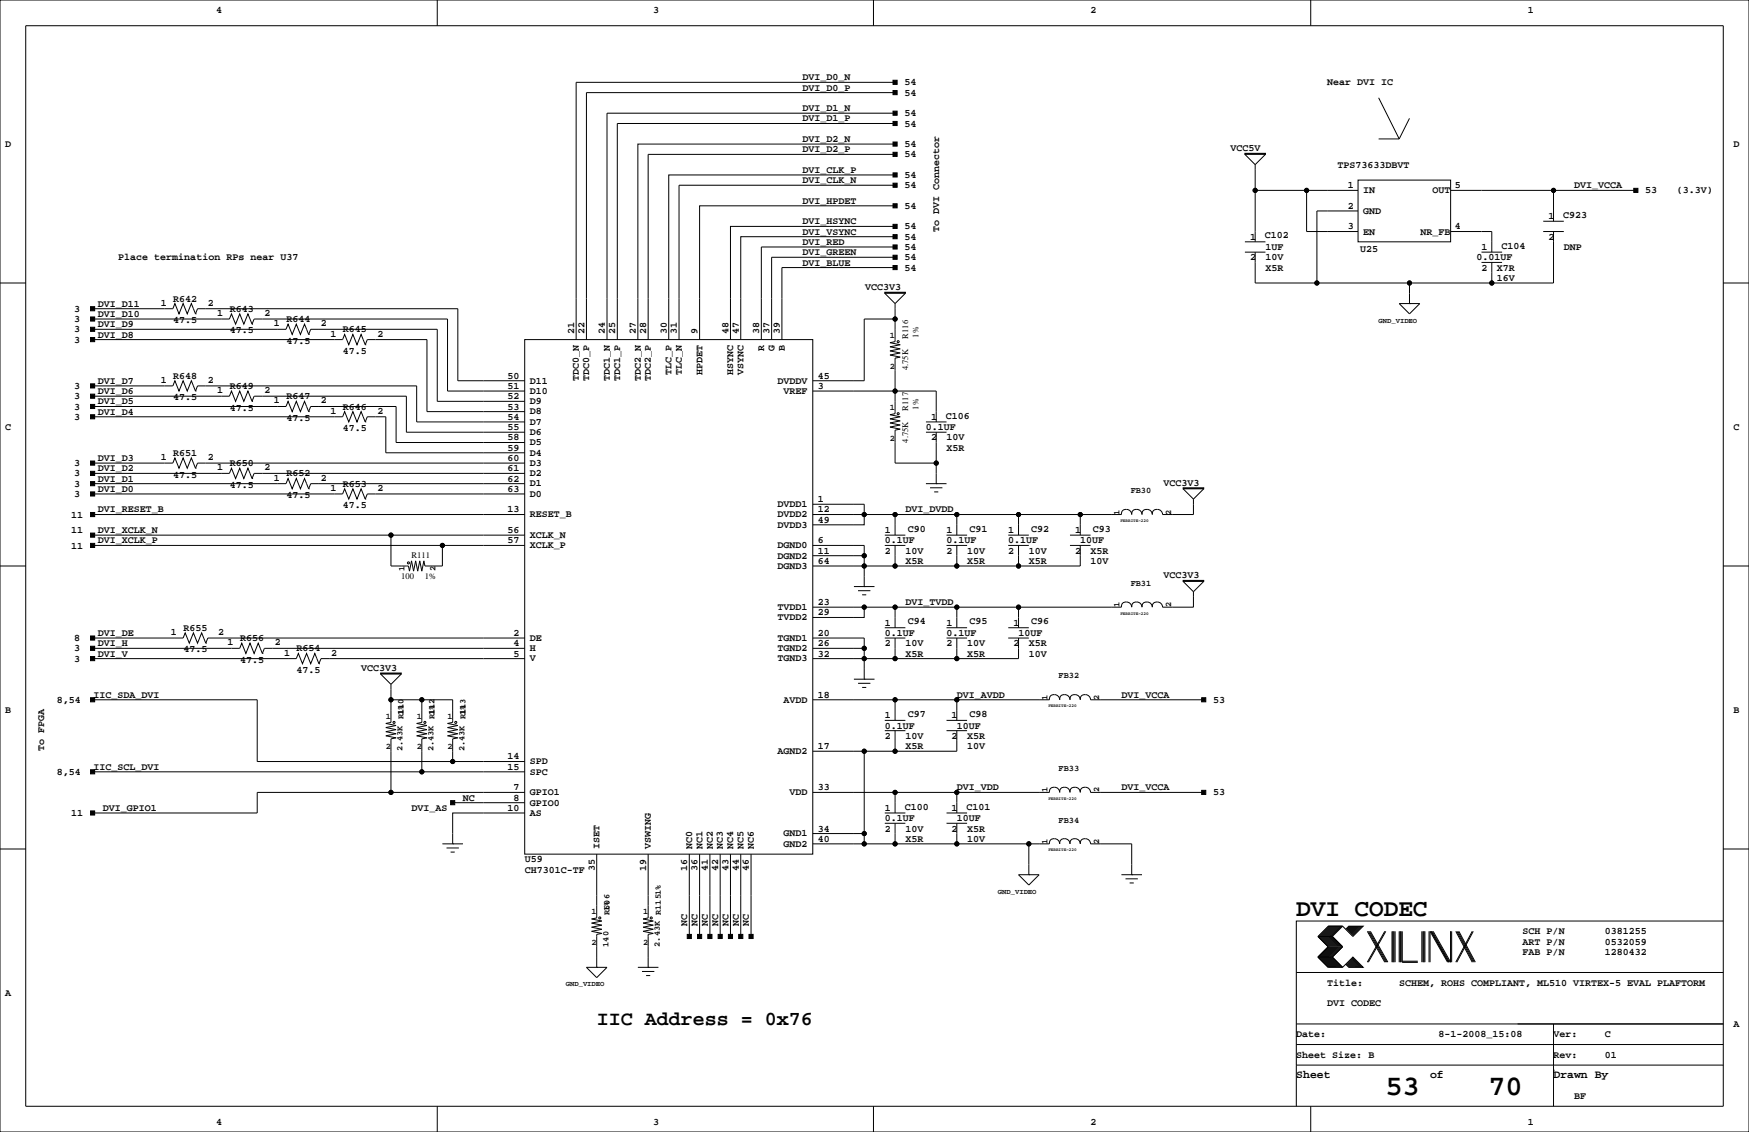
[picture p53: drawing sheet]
<svg xmlns="http://www.w3.org/2000/svg" width="432mm" height="279mm" viewBox="0 0 432 279" stroke-linecap="round" stroke-linejoin="round" font-family="sans-serif">
<defs><g id="words">
<g font-size="7.1">
<text x="342.1" y="270.3">53</text>
<text x="367.5" y="270.3">70</text>
</g>
<text font-size="6" x="320" y="226.1">DVI CODEC</text>
<text font-size="4.9" x="147.3" y="253">IIC Address = 0x76</text>
<g font-size="2.8">
<text x="320" y="266.1">Sheet</text>
<text x="353.1" y="266.1">of</text>
<text x="383.5" y="266.1">Drawn By</text>
</g>
<g font-size="2.5">
<text x="53.3" y="3.3">4</text>
<text x="161.3" y="3.3">3</text>
<text x="269.2" y="3.3">2</text>
<text x="377.2" y="3.3">1</text>
<text x="198.1" y="19.8">DVI_D0_N</text>
<text x="198.1" y="22.4">DVI_D0_P</text>
<text x="223.3" y="21.1">54</text>
<text x="223.3" y="23.6">54</text>
<text x="327.7" y="21.1">Near DVI IC</text>
<text x="198.1" y="27.4">DVI_D1_N</text>
<text x="198.1" y="30">DVI_D1_P</text>
<text x="223.3" y="28.7">54</text>
<text x="198.1" y="35.1">DVI_D2_N</text>
<text x="223.3" y="31.2">54</text>
<text x="1.3" y="36.3">D</text>
<text x="198.1" y="37.6">DVI_D2_P</text>
<text x="223.3" y="36.3">54</text>
<text x="223.3" y="38.9">54</text>
<text x="303.8" y="37.3">VCC5V</text>
<text x="330.2" y="41.4">TPS73633DBVT</text>
<text x="428" y="36.3">D</text>
<text x="198.1" y="42.7">DVI_CLK_P</text>
<text x="198.1" y="45.2">DVI_CLK_N</text>
<text x="223.3" y="43.9">54</text>
<text x="223.3" y="46.5">54</text>
<text x="332.7" y="46.5">1</text>
<text x="336.5" y="47.8">IN</text>
<text x="353.7" y="47.8">OUT</text>
<text x="359.2" y="46.5">5</text>
<text x="388.6" y="46.5">DVI_VCCA</text>
<text x="406.2" y="47.8">53</text>
<text x="414" y="47.8">(3.3V)</text>
<text x="198.1" y="50.3">DVI_HPDET</text>
<text x="223.3" y="51.6">54</text>
<text x="332.7" y="51.6">2</text>
<text x="336.5" y="52.8">GND</text>
<text x="385.9" y="53.8">C923</text>
<text x="198.1" y="55.4">DVI_HSYNC</text>
<text x="198.1" y="57.9">DVI_VSYNC</text>
<text x="223.3" y="56.6">54</text>
<text x="223.3" y="59.2">54</text>
<text x="231.9" y="57.2" transform="rotate(-90 231.9 57.2)">To DVI Connector</text>
<text x="308.6" y="59.2">1</text>
<text x="312.3" y="58.9">C102</text>
<text x="332.7" y="56.6">3</text>
<text x="336.5" y="57.9">EN</text>
<text x="350.7" y="57.9">NR_FB</text>
<text x="359.2" y="56.6">4</text>
<text x="382.3" y="59.2">2</text>
<text x="382.3" y="54.1">1</text>
<text x="29.2" y="64.3">Place termination RPs near U37</text>
<text x="198.1" y="60.5">DVI_RED</text>
<text x="198.1" y="65.5">DVI_BLUE</text>
<text x="198.1" y="63">DVI_GREEN</text>
<text x="223.3" y="61.7">54</text>
<text x="223.3" y="64.3">54</text>
<text x="308.6" y="64.3">2</text>
<text x="312.4" y="64.3">10V</text>
<text x="312.4" y="61.7">1UF</text>
<text x="335.8" y="62.2">U25</text>
<text x="364.5" y="64.3">0.01UF</text>
<text x="365.8" y="61.7">1</text>
<text x="370.7" y="61.4">C104</text>
<text x="386.1" y="61.7">DNP</text>
<text x="213.6" y="71.6">VCC3V3</text>
<text x="223.3" y="66.8">54</text>
<text x="312.4" y="66.8">X5R</text>
<text x="365.8" y="66.8">2</text>
<text x="369.6" y="69.3">16V</text>
<text x="369.6" y="66.8">X7R</text>
<text x="18.3" y="77">3</text>
<text x="24.1" y="75.7">DVI_D11</text>
<text x="39.7" y="75.4">1</text>
<text x="42.8" y="74.4">R642</text>
<text x="51.3" y="75.4">2</text>
<text x="53.6" y="78">1</text>
<text x="56.7" y="77">R643</text>
<text x="65.3" y="78">2</text>
<text x="18.3" y="79.5">3</text>
<text x="18.3" y="82">3</text>
<text x="24.1" y="78.2">DVI_D10</text>
<text x="24.1" y="83.3">DVI_D8</text>
<text x="24.1" y="80.8">DVI_D9</text>
<text x="42.8" y="79.8">47.5</text>
<text x="56.7" y="82.3">47.5</text>
<text x="67.6" y="80.5">1</text>
<text x="70.7" y="79.5">R644</text>
<text x="79.2" y="80.5">2</text>
<text x="81.6" y="83.1">1</text>
<text x="84.7" y="82">R645</text>
<text x="93.2" y="83.1">2</text>
<text x="141.7" y="82.5" transform="rotate(-90 141.7 82.5)">21</text>
<text x="144.3" y="82.5" transform="rotate(-90 144.3 82.5)">22</text>
<text x="149.4" y="82.5" transform="rotate(-90 149.4 82.5)">24</text>
<text x="151.9" y="82.5" transform="rotate(-90 151.9 82.5)">25</text>
<text x="157" y="82.5" transform="rotate(-90 157 82.5)">27</text>
<text x="159.5" y="82.5" transform="rotate(-90 159.5 82.5)">28</text>
<text x="164.6" y="82.5" transform="rotate(-90 164.6 82.5)">30</text>
<text x="167.1" y="82.5" transform="rotate(-90 167.1 82.5)">31</text>
<text x="172.2" y="82.5" transform="rotate(-90 172.2 82.5)">9</text>
<text x="179.8" y="82.5" transform="rotate(-90 179.8 82.5)">48</text>
<text x="182.4" y="82.5" transform="rotate(-90 182.4 82.5)">47</text>
<text x="187.5" y="82.5" transform="rotate(-90 187.5 82.5)">38</text>
<text x="190" y="82.5" transform="rotate(-90 190 82.5)">37</text>
<text x="192.5" y="82.5" transform="rotate(-90 192.5 82.5)">39</text>
<text x="18.3" y="84.6">3</text>
<text x="70.7" y="84.8">47.5</text>
<text x="84.7" y="87.4">47.5</text>
<text x="188.7" y="86.6" transform="rotate(-90 188.7 86.6)">R</text>
<text x="191.2" y="86.6" transform="rotate(-90 191.2 86.6)">G</text>
<text x="193.7" y="86.6" transform="rotate(-90 193.7 86.6)">B</text>
<text x="24.1" y="94.7">DVI_D7</text>
<text x="39.7" y="94.5">1</text>
<text x="42.8" y="93.5">R648</text>
<text x="51.3" y="94.5">2</text>
<text x="125.3" y="93.5">50</text>
<text x="130.8" y="94.7">D11</text>
<text x="142.9" y="94" transform="rotate(-90 142.9 94)">TDC0_N</text>
<text x="145.5" y="94" transform="rotate(-90 145.5 94)">TDC0_P</text>
<text x="150.6" y="94" transform="rotate(-90 150.6 94)">TDC1_N</text>
<text x="153.1" y="94" transform="rotate(-90 153.1 94)">TDC1_P</text>
<text x="158.2" y="94" transform="rotate(-90 158.2 94)">TDC2_N</text>
<text x="160.7" y="94" transform="rotate(-90 160.7 94)">TDC2_P</text>
<text x="165.8" y="92.5" transform="rotate(-90 165.8 92.5)">TLC_P</text>
<text x="168.3" y="92.5" transform="rotate(-90 168.3 92.5)">TLC_N</text>
<text x="173.4" y="92.5" transform="rotate(-90 173.4 92.5)">HPDET</text>
<text x="181" y="92.5" transform="rotate(-90 181 92.5)">HSYNC</text>
<text x="183.6" y="92.5" transform="rotate(-90 183.6 92.5)">VSYNC</text>
<text x="192" y="94.7">DVDDV</text>
<text x="201.9" y="93.5">45</text>
<text x="18.3" y="101.1">3</text>
<text x="18.3" y="98.6">3</text>
<text x="18.3" y="96">3</text>
<text x="24.1" y="99.8">DVI_D5</text>
<text x="24.1" y="97.3">DVI_D6</text>
<text x="42.8" y="98.8">47.5</text>
<text x="53.6" y="97">1</text>
<text x="56.7" y="96">R649</text>
<text x="56.7" y="101.3">47.5</text>
<text x="65.3" y="97">2</text>
<text x="67.6" y="99.6">1</text>
<text x="70.7" y="98.6">R647</text>
<text x="79.2" y="99.6">2</text>
<text x="84.7" y="101.1">R646</text>
<text x="125.3" y="96">51</text>
<text x="125.3" y="101.1">53</text>
<text x="125.3" y="98.6">52</text>
<text x="130.8" y="97.2">D10</text>
<text x="130.8" y="99.8">D9</text>
<text x="193.5" y="97.2">VREF</text>
<text x="201.9" y="96">3</text>
<text x="1.3" y="106.2">C</text>
<text x="18.3" y="103.6">3</text>
<text x="24.1" y="102.4">DVI_D4</text>
<text x="70.7" y="103.9">47.5</text>
<text x="81.6" y="102.1">1</text>
<text x="84.7" y="106.4">47.5</text>
<text x="93.2" y="102.1">2</text>
<text x="125.3" y="106.2">55</text>
<text x="125.3" y="103.6">54</text>
<text x="130.8" y="107.4">D6</text>
<text x="130.8" y="104.8">D7</text>
<text x="130.8" y="102.3">D8</text>
<text x="228.6" y="106.2">0.1UF</text>
<text x="229.9" y="103.6">1</text>
<text x="233.5" y="103.3">C106</text>
<text x="428" y="106.2">C</text>
<text x="24.1" y="113.8">DVI_D3</text>
<text x="39.7" y="113.5">1</text>
<text x="42.8" y="112.5">R651</text>
<text x="51.3" y="113.5">2</text>
<text x="125.3" y="113.8">60</text>
<text x="125.3" y="111.3">59</text>
<text x="125.3" y="108.7">58</text>
<text x="130.8" y="112.5">D4</text>
<text x="130.8" y="109.9">D5</text>
<text x="229.9" y="108.7">2</text>
<text x="233.7" y="111.3">X5R</text>
<text x="233.7" y="108.7">10V</text>
<text x="18.3" y="117.6">3</text>
<text x="18.3" y="115.1">3</text>
<text x="24.1" y="118.9">DVI_D1</text>
<text x="24.1" y="116.3">DVI_D2</text>
<text x="42.8" y="117.9">47.5</text>
<text x="53.6" y="116.1">1</text>
<text x="56.7" y="115.1">R650</text>
<text x="65.3" y="116.1">2</text>
<text x="67.6" y="118.6">1</text>
<text x="70.7" y="117.6">R652</text>
<text x="79.2" y="118.6">2</text>
<text x="125.3" y="118.9">62</text>
<text x="125.3" y="116.3">61</text>
<text x="130.8" y="117.5">D2</text>
<text x="130.8" y="115">D3</text>
<text x="287.3" y="119.9">VCC3V3</text>
<text x="18.3" y="122.7">3</text>
<text x="18.3" y="120.1">3</text>
<text x="24.1" y="121.4">DVI_D0</text>
<text x="56.7" y="120.4">47.5</text>
<text x="70.7" y="122.9">47.5</text>
<text x="81.6" y="121.2">1</text>
<text x="84.7" y="125.5">47.5</text>
<text x="84.7" y="120.1">R653</text>
<text x="93.2" y="121.2">2</text>
<text x="125.3" y="121.4">63</text>
<text x="130.8" y="120.1">D1</text>
<text x="130.8" y="122.6">D0</text>
<text x="192" y="125.2">DVDD1</text>
<text x="201.9" y="124">1</text>
<text x="17.6" y="131.6">11</text>
<text x="17.6" y="127.8">11</text>
<text x="24.1" y="131.6">DVI_XCLK_N</text>
<text x="24.1" y="126.5">DVI_RESET_B</text>
<text x="125.3" y="126.5">13</text>
<text x="125.3" y="131.6">56</text>
<text x="130.8" y="127.7">RESET_B</text>
<text x="192" y="127.7">DVDD2</text>
<text x="192" y="130.2">DVDD3</text>
<text x="201.9" y="126.5">12</text>
<text x="201.9" y="129">49</text>
<text x="218.4" y="131.6">1</text>
<text x="223.5" y="126.5">DVI_DVDD</text>
<text x="224.1" y="131.2">C90</text>
<text x="233.7" y="131.6">1</text>
<text x="239.3" y="131.2">C91</text>
<text x="248.9" y="131.6">1</text>
<text x="254.6" y="131.2">C92</text>
<text x="265.4" y="131.6">1</text>
<text x="269.8" y="131.2">C93</text>
<text x="17.6" y="135.4">11</text>
<text x="24.1" y="134.1">DVI_XCLK_P</text>
<text x="125.3" y="134.1">57</text>
<text x="130.8" y="135.3">XCLK_P</text>
<text x="130.8" y="132.8">XCLK_N</text>
<text x="192" y="137.9">DGND2</text>
<text x="192" y="135.3">DGND0</text>
<text x="201.9" y="136.7">11</text>
<text x="201.9" y="134.1">6</text>
<text x="218.4" y="136.7">2</text>
<text x="218.4" y="134.1">0.1UF</text>
<text x="223.5" y="136.7">10V</text>
<text x="233.7" y="136.7">2</text>
<text x="233.7" y="134.1">0.1UF</text>
<text x="238.8" y="136.7">10V</text>
<text x="248.9" y="136.7">2</text>
<text x="248.9" y="134.1">0.1UF</text>
<text x="254" y="136.7">10V</text>
<text x="265.4" y="136.7">2</text>
<text x="266.7" y="134.1">10UF</text>
<text x="269.2" y="136.7">X5R</text>
<text x="192" y="140.4">DGND3</text>
<text x="201.9" y="139.2">64</text>
<text x="223.5" y="139.2">X5R</text>
<text x="238.8" y="139.2">X5R</text>
<text x="254" y="139.2">X5R</text>
<text x="269.2" y="139.2">10V</text>
<text x="287.3" y="142.8">VCC3V3</text>
<text x="201.9" y="149.4">23</text>
<text x="223.5" y="149.4">DVI_TVDD</text>
<text x="45.3" y="155.7">R655</text>
<text x="192" y="150.6">TVDD1</text>
<text x="192" y="153.1">TVDD2</text>
<text x="201.9" y="151.9">29</text>
<text x="218.4" y="154.4">1</text>
<text x="224.1" y="154.1">C94</text>
<text x="233.7" y="154.4">1</text>
<text x="239.3" y="154.1">C95</text>
<text x="250.2" y="154.4">1</text>
<text x="254.6" y="154.1">C96</text>
<text x="18.3" y="160.8">3</text>
<text x="18.3" y="158.2">8</text>
<text x="24.1" y="159.5">DVI_H</text>
<text x="24.1" y="157">DVI_DE</text>
<text x="42.2" y="156.7">1</text>
<text x="45.3" y="161">47.5</text>
<text x="53.8" y="156.7">2</text>
<text x="56.2" y="159.3">1</text>
<text x="59.3" y="158.2">R656</text>
<text x="67.8" y="159.3">2</text>
<text x="70.1" y="161.8">1</text>
<text x="73.2" y="160.8">R654</text>
<text x="81.8" y="161.8">2</text>
<text x="126.8" y="157">2</text>
<text x="126.8" y="159.5">4</text>
<text x="130.8" y="158.2">DE</text>
<text x="130.8" y="160.7">H</text>
<text x="192" y="158.2">TGND1</text>
<text x="192" y="160.7">TGND2</text>
<text x="201.9" y="157">20</text>
<text x="201.9" y="159.5">26</text>
<text x="218.4" y="159.5">2</text>
<text x="218.4" y="157">0.1UF</text>
<text x="223.5" y="159.5">10V</text>
<text x="233.7" y="159.5">2</text>
<text x="233.7" y="157">0.1UF</text>
<text x="238.8" y="159.5">10V</text>
<text x="250.2" y="159.5">2</text>
<text x="251.5" y="157">10UF</text>
<text x="254" y="159.5">X5R</text>
<text x="18.3" y="163.3">3</text>
<text x="24.1" y="162.1">DVI_V</text>
<text x="59.3" y="163.6">47.5</text>
<text x="73.2" y="166.1">47.5</text>
<text x="89.2" y="165.6">VCC3V3</text>
<text x="126.8" y="162.1">5</text>
<text x="130.8" y="163.3">V</text>
<text x="192" y="163.3">TGND3</text>
<text x="201.9" y="162.1">32</text>
<text x="223.5" y="162.1">X5R</text>
<text x="238.8" y="162.1">X5R</text>
<text x="254" y="162.1">10V</text>
<text x="14.1" y="173.5">8,54</text>
<text x="23.1" y="172.2">IIC_SDA_DVI</text>
<text x="193.5" y="173.4">AVDD</text>
<text x="201.9" y="172.2">18</text>
<text x="236.2" y="172.2">DVI_AVDD</text>
<text x="276.9" y="172.2">DVI_VCCA</text>
<text x="299.5" y="173.5">53</text>
<text x="1.3" y="176">B</text>
<text x="218.4" y="177.3">1</text>
<text x="218.4" y="179.8">0.1UF</text>
<text x="224.1" y="177">C97</text>
<text x="234.9" y="177.3">1</text>
<text x="236.2" y="179.8">10UF</text>
<text x="239.3" y="177">C98</text>
<text x="428" y="176">B</text>
<text x="10.9" y="185.4" transform="rotate(-90 10.9 185.4)">To FPGA</text>
<text x="201.9" y="184.9">17</text>
<text x="218.4" y="182.4">2</text>
<text x="223.5" y="182.4">10V</text>
<text x="223.5" y="184.9">X5R</text>
<text x="234.9" y="182.4">2</text>
<text x="238.8" y="182.4">X5R</text>
<text x="238.8" y="184.9">10V</text>
<text x="14.1" y="191.3">8,54</text>
<text x="23.1" y="190">IIC_SCL_DVI</text>
<text x="125.3" y="187.5">14</text>
<text x="125.3" y="190">15</text>
<text x="130.8" y="188.7">SPD</text>
<text x="130.8" y="191.2">SPC</text>
<text x="192" y="186.1">AGND2</text>
<text x="114.3" y="197.6">NC</text>
<text x="126.8" y="195.1">7</text>
<text x="126.8" y="197.6">8</text>
<text x="130.8" y="196.3">GPIO1</text>
<text x="194.9" y="196.3">VDD</text>
<text x="201.9" y="195.1">33</text>
<text x="236.2" y="195.1">DVI_VDD</text>
<text x="276.9" y="195.1">DVI_VCCA</text>
<text x="299.5" y="196.3">53</text>
<text x="17.6" y="201.4">11</text>
<text x="25.4" y="200.2">DVI_GPIO1</text>
<text x="101.6" y="200.2">DVI_AS</text>
<text x="125.3" y="200.2">10</text>
<text x="130.8" y="198.8">GPIO0</text>
<text x="130.8" y="201.4">AS</text>
<text x="218.4" y="200.2">1</text>
<text x="218.4" y="202.7">0.1UF</text>
<text x="223.4" y="199.8">C100</text>
<text x="234.9" y="200.2">1</text>
<text x="236.2" y="202.7">10UF</text>
<text x="238.6" y="199.8">C101</text>
<text x="148" y="209.5" transform="rotate(-90 148 209.5)">ISET</text>
<text x="160.7" y="209.6" transform="rotate(-90 160.7 209.6)">VSWING</text>
<text x="170.9" y="209.5" transform="rotate(-90 170.9 209.5)">NC0</text>
<text x="173.4" y="209.6" transform="rotate(-90 173.4 209.6)">NC1</text>
<text x="176" y="209.5" transform="rotate(-90 176 209.5)">NC2</text>
<text x="178.5" y="209.5" transform="rotate(-90 178.5 209.5)">NC3</text>
<text x="181" y="209.5" transform="rotate(-90 181 209.5)">NC4</text>
<text x="183.6" y="209.6" transform="rotate(-90 183.6 209.6)">NC5</text>
<text x="186.1" y="209.5" transform="rotate(-90 186.1 209.5)">NC6</text>
<text x="193.5" y="209">GND2</text>
<text x="193.5" y="206.4">GND1</text>
<text x="201.9" y="207.8">40</text>
<text x="201.9" y="205.2">34</text>
<text x="218.4" y="205.2">2</text>
<text x="223.5" y="207.8">X5R</text>
<text x="223.5" y="205.2">10V</text>
<text x="234.9" y="205.2">2</text>
<text x="238.8" y="207.8">10V</text>
<text x="238.8" y="205.2">X5R</text>
<text x="129.5" y="212.9">U59</text>
<text x="129.5" y="215.4">CH7301C-TF</text>
<text x="146.8" y="215.1" transform="rotate(-90 146.8 215.1)">35</text>
<text x="159.5" y="215.1" transform="rotate(-90 159.5 215.1)">19</text>
<text x="169.7" y="215.1" transform="rotate(-90 169.7 215.1)">16</text>
<text x="172.2" y="215.1" transform="rotate(-90 172.2 215.1)">36</text>
<text x="174.8" y="215.1" transform="rotate(-90 174.8 215.1)">41</text>
<text x="177.3" y="215.1" transform="rotate(-90 177.3 215.1)">42</text>
<text x="179.8" y="215.1" transform="rotate(-90 179.8 215.1)">43</text>
<text x="182.4" y="215.1" transform="rotate(-90 182.4 215.1)">44</text>
<text x="184.9" y="215.1" transform="rotate(-90 184.9 215.1)">46</text>
<text x="169.7" y="228.6" transform="rotate(-90 169.7 228.6)">NC</text>
<text x="172.2" y="228.6" transform="rotate(-90 172.2 228.6)">NC</text>
<text x="174.8" y="228.6" transform="rotate(-90 174.8 228.6)">NC</text>
<text x="177.3" y="228.6" transform="rotate(-90 177.3 228.6)">NC</text>
<text x="179.8" y="228.6" transform="rotate(-90 179.8 228.6)">NC</text>
<text x="182.4" y="228.6" transform="rotate(-90 182.4 228.6)">NC</text>
<text x="184.9" y="228.6" transform="rotate(-90 184.9 228.6)">NC</text>
<text x="375.9" y="230.6">SCH P/N</text>
<text x="375.9" y="233.2">ART P/N</text>
<text x="396.2" y="230.6">0381255</text>
<text x="396.2" y="233.2">0532059</text>
<text x="375.9" y="235.7">FAB P/N</text>
<text x="396.2" y="235.7">1280432</text>
<text x="1.3" y="245.9">A</text>
<text x="327.7" y="243.3">Title:</text>
<text x="345.4" y="243.3">SCHEM, ROHS COMPLIANT, ML510 VIRTEX-5 EVAL PLAFTORM</text>
<text x="327.7" y="248.4">DVI CODEC</text>
<text x="320" y="256">Date:</text>
<text x="355.2" y="256">8-1-2008_15:08</text>
<text x="383.5" y="256">Ver:</text>
<text x="396.2" y="256">C</text>
<text x="428" y="253.5">A</text>
<text x="320" y="261.1">Sheet Size: B</text>
<text x="383.5" y="261.1">Rev:</text>
<text x="396.2" y="261.1">01</text>
<text x="388.6" y="271.3">BF</text>
<text x="53.3" y="277.6">4</text>
<text x="161.3" y="277.6">3</text>
<text x="269.2" y="277.6">2</text>
<text x="377.2" y="277.6">1</text>
</g>
<g font-size="2.1">
<text x="219.7" y="83.4">1</text>
<text x="224.2" y="83.6" transform="rotate(-90 224.2 83.6)">R116</text>
<text x="226.8" y="83.3" transform="rotate(-90 226.8 83.3)">1%</text>
<text x="219.7" y="91">2</text>
<text x="224.2" y="91.4" transform="rotate(-90 224.2 91.4)">4.75K</text>
<text x="219.7" y="101.2">1</text>
<text x="224.2" y="101.3" transform="rotate(-90 224.2 101.3)">R117</text>
<text x="226.8" y="101.1" transform="rotate(-90 226.8 101.1)">1%</text>
<text x="219.7" y="108.8">2</text>
<text x="224.2" y="109.2" transform="rotate(-90 224.2 109.2)">4.75K</text>
<text x="279.1" y="121.7">FB30</text>
<text x="276.4" y="127" transform="rotate(-90 276.4 127)">1</text>
<text x="289.1" y="127" transform="rotate(-90 289.1 127)">2</text>
<text x="101.6" y="137.6">R111</text>
<text x="99.1" y="142.9">100</text>
<text x="99.9" y="141" transform="rotate(-90 99.9 141)">1</text>
<text x="104.9" y="142.9">1%</text>
<text x="107.5" y="141" transform="rotate(-90 107.5 141)">2</text>
<text x="276.4" y="149.9" transform="rotate(-90 276.4 149.9)">1</text>
<text x="279.1" y="144.6">FB31</text>
<text x="289.1" y="149.9" transform="rotate(-90 289.1 149.9)">2</text>
<text x="261.4" y="167.5">FB32</text>
<text x="258.6" y="172.7" transform="rotate(-90 258.6 172.7)">1</text>
<text x="271.3" y="172.7" transform="rotate(-90 271.3 172.7)">2</text>
<text x="95.3" y="177.4">1</text>
<text x="99.7" y="177.5" transform="rotate(-90 99.7 177.5)">R110</text>
<text x="99.7" y="176.5" transform="rotate(-90 99.7 176.5)">1%</text>
<text x="102.9" y="177.4">1</text>
<text x="107.3" y="177.5" transform="rotate(-90 107.3 177.5)">R112</text>
<text x="107.3" y="176.5" transform="rotate(-90 107.3 176.5)">1%</text>
<text x="110.5" y="177.4">1</text>
<text x="114.9" y="177.5" transform="rotate(-90 114.9 177.5)">R113</text>
<text x="114.9" y="176.5" transform="rotate(-90 114.9 176.5)">1%</text>
<text x="95.3" y="185">2</text>
<text x="99.4" y="185.4" transform="rotate(-90 99.4 185.4)">2.43K</text>
<text x="102.9" y="185">2</text>
<text x="107" y="185.4" transform="rotate(-90 107 185.4)">2.43K</text>
<text x="110.5" y="185">2</text>
<text x="114.6" y="185.4" transform="rotate(-90 114.6 185.4)">2.43K</text>
<text x="261.4" y="190.3">FB33</text>
<text x="258.6" y="195.6" transform="rotate(-90 258.6 195.6)">1</text>
<text x="271.3" y="195.6" transform="rotate(-90 271.3 195.6)">2</text>
<text x="261.4" y="203">FB34</text>
<text x="258.6" y="208.3" transform="rotate(-90 258.6 208.3)">1</text>
<text x="271.3" y="208.3" transform="rotate(-90 271.3 208.3)">2</text>
<text x="146" y="225.6">1</text>
<text x="150.5" y="225.8" transform="rotate(-90 150.5 225.8)">R606</text>
<text x="150.5" y="224.8" transform="rotate(-90 150.5 224.8)">1%</text>
<text x="158.8" y="225.6">1</text>
<text x="163.2" y="225.8" transform="rotate(-90 163.2 225.8)">R1151%</text>
<text x="146" y="233.2">2</text>
<text x="150.2" y="233.7" transform="rotate(-90 150.2 233.7)">140</text>
<text x="158.8" y="233.2">2</text>
<text x="162.9" y="233.7" transform="rotate(-90 162.9 233.7)">2.43K</text>
</g>
<g font-size="1.8">
<text x="340.4" y="79.6">GND_VIDEO</text>
<text x="246.4" y="220.6">GND_VIDEO</text>
<text x="139.7" y="243.5">GND_VIDEO</text>
</g>
<g font-size="1.1">
<text x="276.6" y="128.8">FERRITE-220</text>
<text x="276.6" y="151.7">FERRITE-220</text>
<text x="258.8" y="174.5">FERRITE-220</text>
<text x="258.8" y="197.4">FERRITE-220</text>
<text x="258.8" y="210.1">FERRITE-220</text>
</g>
</g></defs>
<g fill="none" stroke="#000" stroke-width=".25">
<path d="M0 0h431.8v279.4h-431.8zM6.3 6.3h419.1v266.7h-419zM107.9 0v6.3M215.6 0v6.3M323.6 0v6.3M221 35.6h-63.5v48.2M221 22.9h-76.2v60.9M221 30.5h-68.6v53.3M221 27.9h-71.1v55.9M221 38.1h-61v45.7M221 20.3h-78.8v63.5M307.3 37.8h5.1v.3h-5.1z"/>
<path d="M307.3 38.1l2.6 2.5M312.4 38.1l-2.5 2.5M340.4 24.1l5 10.2M340.4 34.3h5M348 29.2l-2.6 5.1M221 43.2h-55.9v40.6M221 50.8h-48.3v33M221 55.9h-40.7v27.9M221 45.7h-53.4v38.1M221 58.4h-38.1v25.4M307.3 59.7h5.1M309.9 40.6v19.1"/>
<path d="M309.9 47h25.4M322.6 47v10.2h12.7M335.3 52.1h-10.2v17.7M335.3 44.4h22.8v15.3h-22.8zM358.1 57.2h10.2v5M358.1 47h25.4M381 57.2h5.1M381 54.6h5.1M383.5 57.2v12.6h-73.6v-7.6M403.9 47h-20.4v7.6M0 69.8h6.3M22.9 76.2h19.8l.5-1.3 1 2.6 1-2.6 1 2.6 1-2.6 1.1 2.6"/>
<path d="M22.9 78.7h33.7l.6-1.2 1 2.5 1-2.5 1 2.5 1-2.5 1 2.5M48.3 77.5h.1M48.3 77.5l.5-1.3h64.2v17.8h16.5M218.4 72.1h5.1v.3h-5.1zM218.4 72.4l2.6 2.5M221 61h-33v22.8M221 78.7h-7.6v15.3h-12.7M221 63.5h-30.5v20.3M221 66h-28v17.8M221 74.9v9.4l-1.3 .3 2.5 .5-2.5 .5 2.5 .5-2.5 .5 2.5 .5-2.5 .5 2.5 .5-1.2 .3v8.1h-20.3M223.5 72.4l-2.5 2.5M307.3 62.2h5.1"/>
<path d="M345.4 74.9h5.1l-2.5 2.6zM348 74.9h.1M348 69.9v5M365.8 62.2h5M365.8 64.8h5M368.3 64.8v5M425.4 69.8h6.4M22.9 95.2h19.8l.5-1.2 1 2.5 1-2.5 1 2.5 1-2.5 1.1 2.5M22.9 97.8h33.7l.6-1.3 1 2.6 1-2.6 1 2.6 1-2.6 1 2.6M22.9 81.3h47.7l.5-1.3 1 2.6 1.1-2.6 1 2.6 1-2.6 1 2.5M22.9 83.8h61.7l.5-1.3 1 2.6 1-2.6 1 2.6 1.1-2.6 1 2.6M48.3 96.5h.1"/>
<path d="M48.3 96.5l.5-1.3h54.1v8.9h26.6M62.2 99.1h.1M62.2 80h.1M62.2 99.1l.5-1.3h37.6v8.9h29.2M62.2 80l.5-1.3h47.8v17.8h19M76.2 82.5h.1M76.2 82.6l.5-1.3h31.2v17.8h21.6M90.2 85.1h.1M90.2 85.1l.5-1.3h14.7v17.8h24.1M129.5 83.8h71.2v127h-71.2zM22.9 116.8h33.7l.6-1.2 1 2.5 1-2.5 1 2.5 1-2.5 1 2.5M22.9 114.3h19.8l.5-1.3 1 2.6 1-2.6 1 2.6 1-2.6 1.1 2.6"/>
<path d="M22.9 119.4h47.7l.5-1.3 1 2.5 1.1-2.5 1 2.5 1-2.5 1 2.6M22.9 102.9h61.7l.5-1.3 1 2.5 1-2.5 1 2.5 1.1-2.5 1 2.5M22.9 100.3h47.7l.5-1.2 1 2.5 1.1-2.5 1 2.5 1-2.5 1 2.5M48.3 115.6h.1M62.2 118.1h.1M76.2 101.6h.1M76.2 101.6l.5-1.3h21.1v8.9h31.7M90.2 104.1h.1M90.2 104.1l.5-1.2h4.5v8.9h34.3M129.5 116.8h-66.8l-.5 1.3M129.5 114.3h-80.7l-.5 1.3M129.5 119.4h-52.8l-.5 1.2"/>
<path d="M228.6 106.7h5.1M228.6 119.4h5.1M228.6 104.1h5.1M231.1 104.1v-7.6h-10.1v5.6l-1.3 .3 2.5 .5-2.5 .5 2.5 .5-2.5 .5 2.5 .5-2.5 .5 2.5 .5-1.2 .3v8.1h10.1M231.1 119.4h.1M231.1 106.7v12.7M0 139.7h6.3M22.9 121.9h61.7l.5-1.2 1 2.5 1-2.5 1 2.5 1.1-2.5 1 2.5M22.9 134.6h106.6M22.9 132.1h106.6M22.9 127h106.6M76.2 120.7h.1"/>
<path d="M90.2 123.2h.1M96.5 132.1v7.6h4.3l.3 1.3 .5-2.6 .5 2.6 .5-2.6 .5 2.6 .5-2.6 .5 2.6 .5-2.6 .3 1.3h4.3v-5.1M129.5 121.9h-38.8l-.5 1.3M200.7 124.5h12.7v5h-12.7M200.7 134.6h12.7v5.1h-12.7M200.7 127h20.3M200.7 137.2h12.7M218.4 132.1h5.1M218.4 134.6h5.1M221 127h30.5M221 127v5.1M221 134.6v5.1"/>
<path d="M229.6 120.4h3.1M230.6 121.4h1M233.7 132.1h5.1M233.7 134.6h5.1M236.2 127v5.1M236.2 134.6v5.1M236.2 139.7h-22.8v5.1M248.9 134.6h5.1M248.9 132.1h5.1M251.5 127v5.1M251.5 134.6v5.1M264.2 134.6h5"/>
<path d="M264.2 132.1h5M266.7 127v5.1M266.7 134.6v5.1h-30.5M278.1 125.8a1.02 1.02 0 0 0-1.2 1.2h-25.4M278.1 125.7a1.27 1.27 0 0 1 1.3 1.3 1.05 1.05 0 0 1 1.3-1.2M280.7 125.7a1.27 1.27 0 0 1 1.2 1.3 1.05 1.05 0 0 1 1.3-1.2M283.2 125.7a1.27 1.27 0 0 1 1.3 1.3M285.7 125.8a1.02 1.02 0 0 0-1.2 1.2M292.1 120.4h5.1v.3h-5.1zM292.1 120.7l2.5 2.5M294.6 123.2v3.8h-7.6a1.27 1.27 0 0 0-1.3-1.3M297.2 120.7l-2.6 2.5"/>
<path d="M425.4 139.7h6.4M22.9 157.5h22.3l.5-1.3 1 2.5 1.1-2.5 1 2.5 1-2.5 1 2.6M50.8 158.8h.1M129.5 157.5h-78.2l-.5 1.2M200.7 157.5h12.7v10.1M200.7 149.9h20.3M210.8 144.8h5.1M211.8 145.8h3.1M212.9 146.8h1M213.4 149.9v2.5h-12.7M213.4 144.8h.1M218.4 154.9h5.1"/>
<path d="M218.4 157.5h5.1M221 149.9h30.5M221 149.9v5M221 157.5v5.1M233.7 154.9h5.1M233.7 157.5h5.1M236.2 149.9v5M236.2 157.5v5.1M248.9 157.5h5.1M248.9 154.9h5.1M251.5 157.5v5.1h-50.8M251.5 149.9v5"/>
<path d="M278.1 148.6a1.02 1.02 0 0 0-1.2 1.3h-25.4M278.1 148.6a1.27 1.27 0 0 1 1.3 1.3 1.05 1.05 0 0 1 1.3-1.3M280.7 148.6a1.27 1.27 0 0 1 1.2 1.3 1.05 1.05 0 0 1 1.3-1.3M283.2 148.6a1.27 1.27 0 0 1 1.3 1.3M285.7 148.6a1.02 1.02 0 0 0-1.2 1.3M292.1 143.3h5.1v.2h-5.1zM292.1 143.5l2.5 2.5M294.6 146.1v3.8h-7.6a1.27 1.27 0 0 0-1.3-1.3M297.2 143.5l-2.6 2.5M22.9 160h36.3l.5-1.2 1 2.5 1-2.5 1 2.5 1.1-2.5 1 2.5M22.9 162.6h50.3l.5-1.3 1 2.5 1-2.5 1 2.5 1-2.5 1 2.5M22.9 172.7h40.6v15.3h66"/>
<path d="M64.8 161.3h.1M78.7 163.8h.1M94 166.1h5.1v.3h-5.1zM94 166.4l2.5 2.5M96.5 168.9v3.8M99.1 166.4l-2.6 2.5M104.1 172.7v5.6l-1.2 .3 2.5 .5-2.5 .5 2.5 .5-2.5 .5 2.5 .5-2.5 .5 2.5 .5-1.3 .3v8.1M129.5 160h-64.2l-.5 1.3M129.5 162.6h-50.3l-.5 1.2M200.7 160h12.7M200.7 172.7h20.3M210.8 167.6h5.1"/>
<path d="M211.8 168.7h3.1M212.9 169.7h1M213.4 167.6h.1M218.4 177.8h5.1M233.7 177.8h5.1M236.2 172.7h22.9a1.26 1.26 0 0 1 1.3-1.3 1.26 1.26 0 0 1 1.2 1.3 1.27 1.27 0 0 1 1.3-1.3 1.27 1.27 0 0 1 1.3 1.3 1.27 1.27 0 0 1 1.2-1.3 1.27 1.27 0 0 1 1.3 1.3M236.2 172.7v5.1M236.2 172.7h-15.2v5.1M266.7 172.7a1.26 1.26 0 0 1 1.3-1.3 1.26 1.26 0 0 1 1.2 1.3h28M22.9 190.5h106.6M111.8 188v-5.6l1.2-.3-2.5-.5 2.5-.5-2.5-.5 2.5-.5-2.5-.5 2.5-.5-2.5-.5 1.3-.3v-5.6h-15.3v5.6l-1.2 .3 2.5 .5-2.5 .5 2.5 .5-2.5 .5 2.5 .5-2.5 .5 2.5 .5-1.3 .3v13.2M111.8 198.1h17.7"/>
<path d="M129.5 195.6h-66v5.1h-40.6M200.7 195.6h20.3M213.4 185.4v22.9M218.4 180.3h5.1M221 180.3v5.1M233.7 180.3h5.1M236.2 180.3v5.1h-35.5M236.2 195.6v5.1M236.2 195.6h-15.2v5.1M260.3 194.3a1.02 1.02 0 0 0-1.2 1.3h-22.9M260.3 194.3a1.27 1.27 0 0 1 1.3 1.3 1.05 1.05 0 0 1 1.3-1.3M262.9 194.3a1.27 1.27 0 0 1 1.3 1.3 1.05 1.05 0 0 1 1.2-1.3"/>
<path d="M265.4 194.3a1.27 1.27 0 0 1 1.3 1.3M268 194.3a1.02 1.02 0 0 0-1.3 1.3M268 194.3a1.27 1.27 0 0 1 1.2 1.3h28M0 209.5h6.3M109.2 208.3h5.1M110.2 209.3h3.1M111.3 210.3h1M111.8 208.3h.1M129.5 200.7h-17.7v7.6M147.3 210.8v15.8l-1.2 .2 2.5 .5-2.5 .5 2.5 .5-2.5 .6 2.5 .5-2.5 .5 2.5 .5-1.3 .2v8.2M160 210.8v15.8l-1.2 .2 2.5 .5-2.5 .5 2.5 .5-2.5 .6 2.5 .5-2.5 .5 2.5 .5-1.3 .2v8.2M170.2 210.8v20.3"/>
<path d="M172.7 210.8v20.3M175.3 210.8v20.3M177.8 210.8v20.3M180.3 210.8v20.3M182.9 210.8v20.3M185.4 210.8v20.3M200.7 208.3h35.5M200.7 205.7h12.7M218.4 200.7h5.1M218.4 203.2h5.1M221 203.2v5.1M233.7 200.7h5.1"/>
<path d="M233.7 203.2h5.1M236.2 203.2v5.1M236.2 208.3h22.9M251.5 215.9h5l-2.5 2.5zM254 215.9h.1M254 208.3v7.6M259.1 208.3a1.26 1.26 0 0 1 1.3-1.4 1.26 1.26 0 0 1 1.2 1.4M261.7 208.3a1.26 1.26 0 0 1 1.2-1.4 1.26 1.26 0 0 1 1.3 1.4M264.2 208.3a1.26 1.26 0 0 1 1.2-1.4 1.26 1.26 0 0 1 1.3 1.4M266.7 208.3a1.26 1.26 0 0 1 1.3-1.4 1.26 1.26 0 0 1 1.2 1.4h10.2v7.6M276.9 215.9h5M277.9 216.9h3"/>
<path d="M278.9 217.9h1M279.4 215.9h.1M425.4 209.5h6.4M144.8 238.8h5.1l-2.6 2.5zM147.3 238.8h.1M157.5 238.8h5.1M158.5 239.8h3M160 238.8h.1M325.4 236.2h3.5M325.4 231.1h3.5M325.4 236.2l2.5 2.6h3.6M325.4 231.1l2.5 2.6-2.5 2.5"/>
<path d="M328.2 228.6l-2.6 2.5 2.6 2.6-2.6 2.5 2.6 2.6M328.4 228.6l-2.5 2.5 2.5 2.6-2.5 2.5 2.5 2.6M328.7 228.6l-2.6 2.5 2.6 2.6-2.6 2.5 2.6 2.6M328.9 231.1l2.6 2.6-2.6 2.5M328.9 236.2l2.6 2.6M328.9 228.6l-2.5 2.5 2.5 2.6-2.5 2.5 2.5 2.6M329.2 228.6l-2.6 2.5 2.6 2.6-2.6 2.5 2.6 2.6M329.4 228.6l-2.5 2.5 2.5 2.6-2.5 2.5 2.5 2.6M329.7 228.6l-2.5 2.5 2.5 2.6-2.5 2.5 2.5 2.6M329.9 228.6l-2.5 2.5 2.5 2.6-2.5 2.5 2.5 2.6M330.2 228.6l-2.5 2.5 2.5 2.6-2.5 2.5 2.5 2.6M330.5 228.6l-2.6 2.5 2.6 2.6-2.6 2.5 2.6 2.6"/>
<path d="M330.7 228.6l-2.5 2.5 2.5 2.6-2.5 2.5 2.5 2.6M331 228.6l-2.6 2.5 2.6 2.6-2.6 2.5 2.6 2.6M331.2 228.6l-2.5 2.5 2.5 2.6-2.5 2.5 2.5 2.6M331.5 228.6l2.5 2.5 2.6-2.5h-3.6l-.8 .8M331.5 228.6h-3.6l-2.5 2.5M331.5 228.6l-2.6 2.5M332.2 238l.8 .8h3.6l-2.6-2.6-2.5 2.6M332.5 237.7l1 1.1M332.5 238l.7 .8M332.7 237.5l1.3 1.3M332.7 237.7l1.1 1.1M333 237.2l1.5 1.6"/>
<path d="M333 237.5l1.3 1.3M333.2 228.6l-.7 .8M333.2 237l1.8 1.8M333.2 237.2l1.6 1.6M333.5 228.6l-1 1M333.5 236.7l2 2.1M333.5 237l1.8 1.8M333.8 228.6l-1.1 1M333.8 236.5l2.2 2.3M333.8 236.7l2 2.1M334 228.6l-1.3 1.3M334 236.5l2.3 2.3"/>
<path d="M334.3 228.6l-1.3 1.3M334.5 228.6l-1.5 1.5M334.8 228.6l-1.6 1.5M335 228.6l-1.8 1.8M335.3 228.6l-1.8 1.8M335.5 228.6l-2 2M335.8 228.6l-2 2M336 228.6l-2.2 2.3M336.3 228.6l-2.3 2.3M337.6 229.9l4.3 7.6M337.8 229.9l4.3 7.6M338.1 229.9l4.3 7.6"/>
<path d="M338.3 229.9l4.3 7.6M341.9 229.9l-4.3 7.6M342.1 229.9l-4.3 7.6M343.7 229.9v7.6M343.9 229.9v7.6M344.2 229.9v7.6M344.4 229.9v7.6M345.4 229.9v7.6M345.7 229.9v7.6M345.9 229.9v7.6M346.2 237.2h3.8M346.2 229.9v7.6h3.8"/>
<path d="M351 229.9v7.6M351.3 229.9v7.6M351.5 229.9v7.6M351.8 229.9v7.6M352.8 229.9v7.6M353.1 237.5v-7.6l4.3 7.6M353.3 229.9l4.3 7.6M353.6 229.9l4.3 7.6M353.8 229.9l4.3 7.6v-7.6M358.4 229.9v7.6M359.4 229.9l4.1 7.6M359.7 229.9l4 7.6"/>
<path d="M359.9 229.9l4.1 7.6M360.2 229.9l4 7.6M363.5 229.9l-4.1 7.6M363.7 229.9l-4 7.6M425.4 227.3h-105.4v35.6M159.5 240.8h1M320 257.8h105.4M320 252.7h105.4M320 240h105.4M383.5 252.7v20.3M107.9 273v6.4M215.6 273v6.4"/>
<path d="M320 262.9v10.1M320 262.9h105.4M323.6 273v6.4M383.5 264.2h.1"/>
<circle cx="309.9" cy="47" r=".51"/>
<circle cx="322.6" cy="47" r=".51"/>
<circle cx="383.5" cy="47" r=".51"/>
<circle cx="221" cy="78.7" r=".51"/>
<circle cx="325.1" cy="69.8" r=".51"/>
<circle cx="348" cy="69.8" r=".51"/>
<circle cx="368.3" cy="69.9" r=".51"/>
<circle cx="221" cy="96.5" r=".51"/>
<circle cx="221.7" cy="84.3" r=".25"/>
<circle cx="221.7" cy="102.1" r=".25"/>
<circle cx="231.1" cy="114.3" r=".51"/>
<circle cx="96.5" cy="132.1" r=".51"/>
<circle cx="100.8" cy="138.9" r=".25"/>
<circle cx="109.2" cy="134.6" r=".51"/>
<circle cx="213.4" cy="137.2" r=".51"/>
<circle cx="213.4" cy="139.7" r=".51"/>
<circle cx="213.4" cy="127" r=".51"/>
<circle cx="221" cy="127" r=".51"/>
<circle cx="221" cy="139.7" r=".51"/>
<circle cx="236.2" cy="139.7" r=".51"/>
<circle cx="236.2" cy="127" r=".51"/>
<circle cx="251.5" cy="127" r=".51"/>
<circle cx="251.5" cy="139.7" r=".51"/>
<circle cx="266.7" cy="127" r=".51"/>
<circle cx="213.4" cy="149.9" r=".51"/>
<circle cx="221" cy="149.9" r=".51"/>
<circle cx="236.2" cy="149.9" r=".51"/>
<circle cx="251.5" cy="149.9" r=".51"/>
<circle cx="96.5" cy="172.7" r=".51"/>
<circle cx="97.3" cy="178.3" r=".25"/>
<circle cx="104.1" cy="172.7" r=".51"/>
<circle cx="104.9" cy="178.3" r=".25"/>
<circle cx="112.5" cy="178.3" r=".25"/>
<circle cx="213.4" cy="162.6" r=".51"/>
<circle cx="213.4" cy="160" r=".51"/>
<circle cx="221" cy="172.7" r=".51"/>
<circle cx="221" cy="162.6" r=".51"/>
<circle cx="236.2" cy="162.6" r=".51"/>
<circle cx="236.2" cy="172.7" r=".51"/>
<circle cx="96.5" cy="195.6" r=".51"/>
<circle cx="104.1" cy="190.5" r=".51"/>
<circle cx="111.8" cy="188" r=".51"/>
<circle cx="213.4" cy="185.4" r=".51"/>
<circle cx="221" cy="185.4" r=".51"/>
<circle cx="221" cy="195.6" r=".51"/>
<circle cx="236.2" cy="195.6" r=".51"/>
<circle cx="213.4" cy="208.3" r=".51"/>
<circle cx="213.4" cy="205.7" r=".51"/>
<circle cx="221" cy="208.3" r=".51"/>
<circle cx="236.2" cy="208.3" r=".51"/>
<circle cx="254" cy="208.3" r=".51"/>
<circle cx="148.1" cy="226.6" r=".25"/>
<circle cx="160.8" cy="226.6" r=".25"/>
</g>
<g fill="#000" stroke="#000" stroke-width=".25">
<path d="M220.5 22.4h1v1h-1z" fill-rule="evenodd"/>
<path d="M220.5 37.6h1v1h-1z" fill-rule="evenodd"/>
<path d="M220.5 35.1h1v1h-1z" fill-rule="evenodd"/>
<path d="M220.5 30h1v1h-1z" fill-rule="evenodd"/>
<path d="M220.5 19.8h1v1h-1z" fill-rule="evenodd"/>
<path d="M220.5 27.4h1v1h-1z" fill-rule="evenodd"/>
<path d="M220.5 57.9h1v1h-1z" fill-rule="evenodd"/>
<path d="M220.5 55.4h1v1h-1z" fill-rule="evenodd"/>
<path d="M220.5 50.3h1v1h-1z" fill-rule="evenodd"/>
<path d="M220.5 45.2h1v1h-1z" fill-rule="evenodd"/>
<path d="M220.5 42.7h1v1h-1z" fill-rule="evenodd"/>
<path d="M403.4 46.5h1v1h-1z" fill-rule="evenodd"/>
<path d="M22.4 75.7h1v1h-1z" fill-rule="evenodd"/>
<path d="M22.4 78.2h1v1h-1z" fill-rule="evenodd"/>
<path d="M220.5 63h1v1h-1z" fill-rule="evenodd"/>
<path d="M220.5 65.5h1v1h-1z" fill-rule="evenodd"/>
<path d="M220.5 60.5h1v1h-1z" fill-rule="evenodd"/>
<path d="M22.4 83.3h1v1h-1z" fill-rule="evenodd"/>
<path d="M22.4 80.8h1v1h-1z" fill-rule="evenodd"/>
<path d="M22.4 94.7h1v1.1h-1z" fill-rule="evenodd"/>
<path d="M22.4 97.3h1v1h-1z" fill-rule="evenodd"/>
<path d="M22.4 99.8h1v1h-1z" fill-rule="evenodd"/>
<path d="M22.4 102.4h1v1h-1z" fill-rule="evenodd"/>
<path d="M22.4 113.8h1v1h-1z" fill-rule="evenodd"/>
<path d="M22.4 116.3h1v1h-1z" fill-rule="evenodd"/>
<path d="M22.4 118.9h1v1h-1z" fill-rule="evenodd"/>
<path d="M22.4 126.5h1v1h-1z" fill-rule="evenodd"/>
<path d="M22.4 131.6h1v1h-1z" fill-rule="evenodd"/>
<path d="M22.4 134.1h1v1h-1z" fill-rule="evenodd"/>
<path d="M22.4 121.4h1v1h-1z" fill-rule="evenodd"/>
<path d="M22.4 157h1v1h-1z" fill-rule="evenodd"/>
<path d="M22.4 172.2h1v1h-1z" fill-rule="evenodd"/>
<path d="M22.4 159.5h1v1h-1z" fill-rule="evenodd"/>
<path d="M22.4 162.1h1v1h-1z" fill-rule="evenodd"/>
<path d="M296.7 172.2h1v1h-1z" fill-rule="evenodd"/>
<path d="M22.4 190h1v1h-1z" fill-rule="evenodd"/>
<path d="M111.3 197.6h1v1h-1z" fill-rule="evenodd"/>
<path d="M296.7 195.1h1v1h-1z" fill-rule="evenodd"/>
<path d="M22.4 200.2h1v1h-1z" fill-rule="evenodd"/>
<path d="M169.7 230.6h1v1h-1z" fill-rule="evenodd"/>
<path d="M172.2 230.6h1v1h-1z" fill-rule="evenodd"/>
<path d="M174.8 230.6h1v1h-1z" fill-rule="evenodd"/>
<path d="M177.3 230.6h1v1h-1z" fill-rule="evenodd"/>
<path d="M179.8 230.6h1v1h-1z" fill-rule="evenodd"/>
<path d="M182.4 230.6h1v1h-1z" fill-rule="evenodd"/>
<path d="M184.9 230.6h1v1h-1z" fill-rule="evenodd"/>
<circle cx="309.9" cy="47" r=".51"/>
<circle cx="322.6" cy="47" r=".51"/>
<circle cx="383.5" cy="47" r=".51"/>
<circle cx="221" cy="78.7" r=".51"/>
<circle cx="325.1" cy="69.8" r=".51"/>
<circle cx="348" cy="69.8" r=".51"/>
<circle cx="368.3" cy="69.9" r=".51"/>
<circle cx="221" cy="96.5" r=".51"/>
<circle cx="231.1" cy="114.3" r=".51"/>
<circle cx="96.5" cy="132.1" r=".51"/>
<circle cx="109.2" cy="134.6" r=".51"/>
<circle cx="213.4" cy="137.2" r=".51"/>
<circle cx="213.4" cy="139.7" r=".51"/>
<circle cx="213.4" cy="127" r=".51"/>
<circle cx="221" cy="127" r=".51"/>
<circle cx="221" cy="139.7" r=".51"/>
<circle cx="236.2" cy="139.7" r=".51"/>
<circle cx="236.2" cy="127" r=".51"/>
<circle cx="251.5" cy="127" r=".51"/>
<circle cx="251.5" cy="139.7" r=".51"/>
<circle cx="266.7" cy="127" r=".51"/>
<circle cx="213.4" cy="149.9" r=".51"/>
<circle cx="221" cy="149.9" r=".51"/>
<circle cx="236.2" cy="149.9" r=".51"/>
<circle cx="251.5" cy="149.9" r=".51"/>
<circle cx="96.5" cy="172.7" r=".51"/>
<circle cx="104.1" cy="172.7" r=".51"/>
<circle cx="213.4" cy="162.6" r=".51"/>
<circle cx="213.4" cy="160" r=".51"/>
<circle cx="221" cy="172.7" r=".51"/>
<circle cx="221" cy="162.6" r=".51"/>
<circle cx="236.2" cy="162.6" r=".51"/>
<circle cx="236.2" cy="172.7" r=".51"/>
<circle cx="96.5" cy="195.6" r=".51"/>
<circle cx="104.1" cy="190.5" r=".51"/>
<circle cx="111.8" cy="188" r=".51"/>
<circle cx="213.4" cy="185.4" r=".51"/>
<circle cx="221" cy="185.4" r=".51"/>
<circle cx="221" cy="195.6" r=".51"/>
<circle cx="236.2" cy="195.6" r=".51"/>
<circle cx="213.4" cy="208.3" r=".51"/>
<circle cx="213.4" cy="205.7" r=".51"/>
<circle cx="221" cy="208.3" r=".51"/>
<circle cx="236.2" cy="208.3" r=".51"/>
<circle cx="254" cy="208.3" r=".51"/>
</g>
<use href="#words"/>
</svg>
